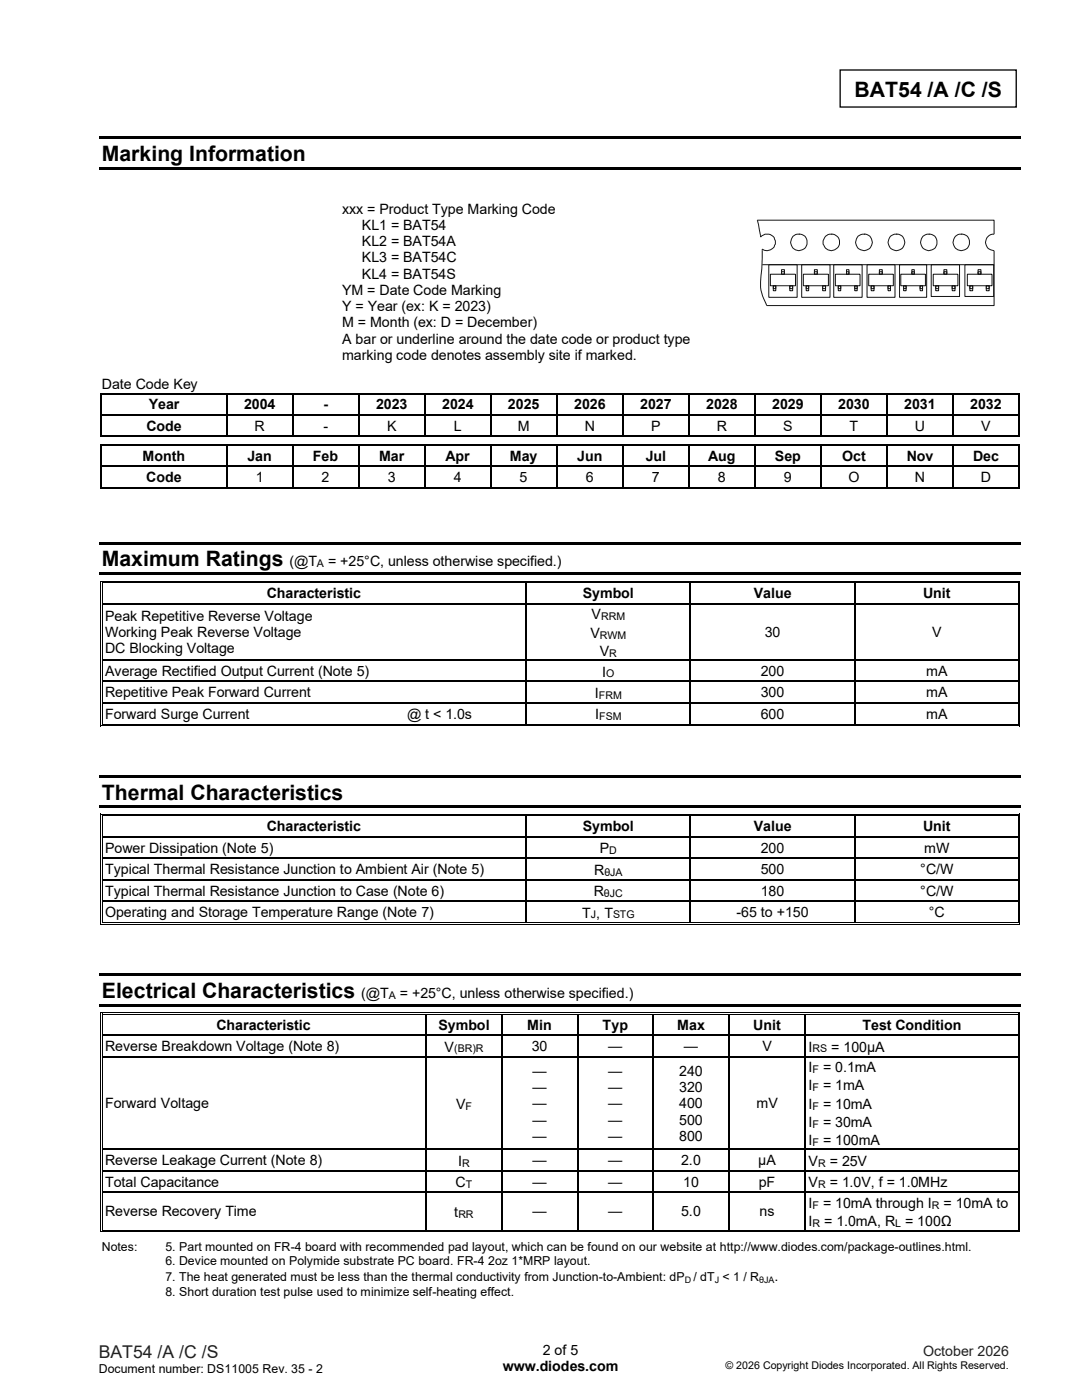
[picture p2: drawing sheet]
<svg xmlns="http://www.w3.org/2000/svg" width="216mm" height="279mm" viewBox="0 0 216 279" stroke-linecap="round" stroke-linejoin="round" font-family="sans-serif">
<defs><g id="words">
<g font-size="4.2">
<text x="170.5" y="19.3">BAT54 /A /C /S</text>
<text x="20.3" y="32.1">Marking Information</text>
<text x="20.3" y="113">Maximum Ratings</text>
<text x="20.3" y="159.6">Thermal Characteristics</text>
<text x="20.3" y="199.1">Electrical Characteristics</text>
</g>
<text font-size="3.5" fill="#231f20" x="19.7" y="271">BAT54 /A /C /S</text>
<g font-size="2.8">
<text x="68.2" y="42.6">xxx = Product Type Marking Code</text>
<text x="72.2" y="45.9">KL1 = BAT54</text>
<text x="72.2" y="49.1">KL2 = BAT54A</text>
<text x="72.2" y="52.4">KL3 = BAT54C</text>
<text x="68.2" y="58.9">YM = Date Code Marking</text>
<text x="72.2" y="55.6">KL4 = BAT54S</text>
<text x="68.2" y="62.1">Y = Year (ex: K = 2023)</text>
<text x="68.2" y="65.3">M = Month (ex: D = December)</text>
<text x="68.2" y="68.6">A bar or underline around the date code or product type</text>
<text x="68.2" y="71.8">marking code denotes assembly site if marked.</text>
<text x="20.3" y="77.6">Date Code Key</text>
<text x="29.7" y="81.7">Year</text>
<text x="48.7" y="81.7">2004</text>
<text x="64.5" y="81.7">-</text>
<text x="75" y="81.7">2023</text>
<text x="88.2" y="81.7">2024</text>
<text x="101.4" y="81.7">2025</text>
<text x="114.6" y="81.7">2026</text>
<text x="127.7" y="81.7">2027</text>
<text x="140.9" y="81.7">2028</text>
<text x="154.1" y="81.7">2029</text>
<text x="167.3" y="81.7">2030</text>
<text x="180.4" y="81.7">2031</text>
<text x="193.6" y="81.7">2032</text>
<text x="29.2" y="86">Code</text>
<text x="50.8" y="86">R</text>
<text x="64.5" y="86">-</text>
<text x="77.2" y="86">K</text>
<text x="90.6" y="86">L</text>
<text x="103.3" y="86">M</text>
<text x="116.7" y="86">N</text>
<text x="129.9" y="86">P</text>
<text x="143" y="86">R</text>
<text x="156.3" y="86">S</text>
<text x="169.5" y="86">T</text>
<text x="182.5" y="86">U</text>
<text x="195.8" y="86">V</text>
<text x="28.5" y="92">Month</text>
<text x="49.4" y="92">Jan</text>
<text x="62.4" y="92">Feb</text>
<text x="75.6" y="92">Mar</text>
<text x="88.9" y="92">Apr</text>
<text x="101.7" y="92">May</text>
<text x="115.2" y="92">Jun</text>
<text x="128.8" y="92">Jul</text>
<text x="141.3" y="92">Aug</text>
<text x="154.6" y="92">Sep</text>
<text x="168.1" y="92">Oct</text>
<text x="180.9" y="92">Nov</text>
<text x="194.2" y="92">Dec</text>
<text x="29.2" y="96.2">Code</text>
<text x="51" y="96.2">1</text>
<text x="64.2" y="96.2">2</text>
<text x="77.4" y="96.2">3</text>
<text x="90.5" y="96.2">4</text>
<text x="103.7" y="96.2">5</text>
<text x="116.9" y="96.2">6</text>
<text x="130.1" y="96.2">7</text>
<text x="143.2" y="96.2">8</text>
<text x="156.4" y="96.2">9</text>
<text x="169.3" y="96.2">O</text>
<text x="182.6" y="96.2">N</text>
<text x="195.7" y="96.2">D</text>
<text x="57.8" y="113">(@T</text>
<text x="65.5" y="113">= +25°C, unless otherwise specified.)</text>
<text x="53.2" y="119.4">Characteristic</text>
<text x="116.3" y="119.4">Symbol</text>
<text x="150.4" y="119.4">Value</text>
<text x="184.2" y="119.4">Unit</text>
<text x="21" y="123.9">Peak Repetitive Reverse Voltage</text>
<text x="118.1" y="123.6">V</text>
<text x="21" y="127.2">Working Peak Reverse Voltage</text>
<text x="21" y="130.4">DC Blocking Voltage</text>
<text x="117.8" y="127.3">V</text>
<text x="119.7" y="130.9">V</text>
<text x="152.6" y="127.2">30</text>
<text x="186" y="127.2">V</text>
<text x="21" y="134.9">Average Rectified Output Current (Note 5)</text>
<text x="120.2" y="135">I</text>
<text x="151.8" y="134.9">200</text>
<text x="184.8" y="134.9">mA</text>
<text x="21" y="139.2">Repetitive Peak Forward Current</text>
<text x="21" y="143.4">Forward Surge Current</text>
<text x="81.2" y="143.4">@ t &lt; 1.0s</text>
<text x="118.7" y="139.3">I</text>
<text x="118.8" y="143.6">I</text>
<text x="151.8" y="139.2">300</text>
<text x="151.8" y="143.4">600</text>
<text x="184.8" y="139.2">mA</text>
<text x="184.8" y="143.4">mA</text>
<text x="53.2" y="165.9">Characteristic</text>
<text x="116.3" y="165.9">Symbol</text>
<text x="150.4" y="165.9">Value</text>
<text x="184.2" y="165.9">Unit</text>
<text x="21" y="170.2">Power Dissipation (Note 5)</text>
<text x="119.7" y="170.3">P</text>
<text x="151.8" y="170.2">200</text>
<text x="184.4" y="170.2">mW</text>
<text x="21" y="174.5">Typical Thermal Resistance Junction to Ambient Air (Note 5)</text>
<text x="21" y="178.8">Typical Thermal Resistance Junction to Case (Note 6)</text>
<text x="118.5" y="178.8">R</text>
<text x="118.6" y="174.6">R</text>
<text x="151.8" y="174.5">500</text>
<text x="151.8" y="178.8">180</text>
<text x="183.6" y="174.5">°C/W</text>
<text x="183.6" y="178.8">°C/W</text>
<text x="21" y="183">Operating and Storage Temperature Range (Note 7)</text>
<text x="116.2" y="183.1">T , T</text>
<text x="147" y="183">-65 to +150</text>
<text x="185.3" y="183">°C</text>
<text x="72.1" y="199.1">(@T</text>
<text x="79.8" y="199.1">= +25°C, unless otherwise specified.)</text>
<text x="21" y="209.8">Reverse Breakdown Voltage (Note 8)</text>
<text x="43.2" y="205.5">Characteristic</text>
<text x="87.5" y="205.5">Symbol</text>
<text x="88.7" y="209.9">V</text>
<text x="105.2" y="205.5">Min</text>
<text x="106.1" y="209.8">30</text>
<text x="120.3" y="205.5">Typ</text>
<text x="121.4" y="209.8">—</text>
<text x="135.2" y="205.5">Max</text>
<text x="136.5" y="209.8">—</text>
<text x="150.3" y="205.5">Unit</text>
<text x="152.1" y="209.8">V</text>
<text x="161.3" y="209.9">I</text>
<text x="165.9" y="209.9">= 100µA</text>
<text x="172.1" y="205.5">Test Condition</text>
<text x="106.2" y="214.7">—</text>
<text x="121.4" y="214.7">—</text>
<text x="135.5" y="214.7">240</text>
<text x="161.3" y="214">I</text>
<text x="164.2" y="214">= 0.1mA</text>
<text x="21" y="221.2">Forward Voltage</text>
<text x="91" y="221.3">V</text>
<text x="106.2" y="217.9">—</text>
<text x="106.2" y="221.2">—</text>
<text x="121.4" y="217.9">—</text>
<text x="121.4" y="221.2">—</text>
<text x="135.5" y="217.9">320</text>
<text x="135.5" y="221.2">400</text>
<text x="150.9" y="221.2">mV</text>
<text x="161.3" y="217.6">I</text>
<text x="161.3" y="221.3">I</text>
<text x="164.2" y="217.6">= 1mA</text>
<text x="164.2" y="221.3">= 10mA</text>
<text x="106.2" y="224.4">—</text>
<text x="106.2" y="227.7">—</text>
<text x="121.4" y="224.4">—</text>
<text x="121.4" y="227.7">—</text>
<text x="135.5" y="224.4">500</text>
<text x="135.5" y="227.7">800</text>
<text x="161.3" y="225">I</text>
<text x="164.2" y="225">= 30mA</text>
<text x="21" y="232.6">Reverse Leakage Current (Note 8)</text>
<text x="91.4" y="232.7">I</text>
<text x="106.2" y="232.6">—</text>
<text x="121.4" y="232.6">—</text>
<text x="135.9" y="232.6">2.0</text>
<text x="151.3" y="232.6">µA</text>
<text x="161.3" y="228.6">I</text>
<text x="161.3" y="232.7">V</text>
<text x="164.2" y="228.6">= 100mA</text>
<text x="165.6" y="232.7">= 25V</text>
<text x="21" y="236.8">Total Capacitance</text>
<text x="90.9" y="236.9">C</text>
<text x="106.2" y="236.8">—</text>
<text x="121.4" y="236.8">—</text>
<text x="136.3" y="236.8">10</text>
<text x="151.4" y="236.8">pF</text>
<text x="161.3" y="236.9">V</text>
<text x="165.6" y="236.9">= 1.0V, f = 1.0MHz</text>
<text x="21" y="242.8">Reverse Recovery Time</text>
<text x="90.7" y="242.9">t</text>
<text x="106.2" y="242.8">—</text>
<text x="121.4" y="242.8">—</text>
<text x="135.9" y="242.8">5.0</text>
<text x="151.6" y="242.8">ns</text>
<text x="161.3" y="241">I</text>
<text x="161.3" y="244.7">I</text>
<text x="164.2" y="241">= 10mA through I</text>
<text x="164.5" y="244.7">= 1.0mA, R = 100Ω</text>
<text x="188.2" y="241">= 10mA to</text>
<text x="154.5" y="255.6">.</text>
<text x="100.3" y="273.5">www.diodes.com</text>
<text x="108.3" y="270.3">2 of 5</text>
</g>
<text font-size="2.8" fill="#231f20" x="184.2" y="270.7">October 2026</text>
<g font-size="2.5">
<text x="20.3" y="249.6">Notes:</text>
<text x="33" y="249.6">5. Part mounted on FR-4 board with recommended pad layout, which can be found on our website at http://www.diodes.com/package-outlines.html.</text>
<text x="33" y="252.5">6. Device mounted on Polymide substrate PC board. FR-4 2oz 1*MRP layout.</text>
<text x="33" y="255.6">7. The heat generated must be less than the thermal conductivity from Junction-to-Ambient: dP</text>
<text x="138.4" y="255.6">/ dT &lt; 1 / R</text>
<text x="33" y="258.6">8. Short duration test pulse used to minimize self-heating effect.</text>
<text x="19.7" y="274.1">Document number: DS11005 Rev. 35 - 2</text>
</g>
<g font-size="2.1">
<text x="63.3" y="113.2">A</text>
<text x="120" y="123.8">RRM</text>
<text x="119.7" y="127.4">RWM</text>
<text x="121.6" y="131.1">R</text>
<text x="121" y="135.2">O</text>
<text x="119.5" y="139.5">FRM</text>
<text x="119.6" y="143.7">FSM</text>
<text x="121.6" y="170.5">D</text>
<text x="120.5" y="179">θJC</text>
<text x="120.6" y="174.8">θJA</text>
<text x="117.9" y="183.3">J</text>
<text x="122.3" y="183.3">STG</text>
<text x="77.6" y="199.3">A</text>
<text x="90.6" y="210">(BR)R</text>
<text x="162.1" y="210">RS</text>
<text x="162.1" y="214.1">F</text>
<text x="92.9" y="221.4">F</text>
<text x="162.1" y="217.8">F</text>
<text x="162.1" y="221.4">F</text>
<text x="162.1" y="225.1">F</text>
<text x="92.2" y="232.9">R</text>
<text x="162.1" y="228.8">F</text>
<text x="163.2" y="232.9">R</text>
<text x="92.9" y="237.1">T</text>
<text x="163.2" y="237.1">R</text>
<text x="91.5" y="243">RR</text>
<text x="162.1" y="241.2">F</text>
<text x="162.1" y="244.8">R</text>
<text x="178.6" y="244.8">L</text>
<text x="186" y="241.2">R</text>
<text x="144.8" y="273.3">© 2026 Copyright Diodes Incorporated. All Rights Reserved.</text>
</g>
<g font-size="1.8">
<text x="136.6" y="256">D</text>
<text x="142.6" y="256">J</text>
<text x="151.5" y="256">θJA</text>
</g>
</g></defs>
<path d="M167.6 14h35.2v7.4h-35.2z" fill="none" stroke="#000" stroke-width=".26"/>
<g fill="#000">
<path d="M19.8 27.2h183.9v.5h-183.9z" fill-rule="evenodd"/>
<path d="M19.8 33.3h183.9v.5h-183.9z" fill-rule="evenodd"/>
<path d="M20.1 78.4h.3v.3h-.3z" fill-rule="evenodd"/>
<path d="M20.1 78.4h.3v.3h-.3z" fill-rule="evenodd"/>
<path d="M45.1 78.4h.2v.3h-.2z" fill-rule="evenodd"/>
<path d="M58.3 78.4h.2v.3h-.2z" fill-rule="evenodd"/>
<path d="M71.4 78.4h.3v.3h-.3z" fill-rule="evenodd"/>
<path d="M84.6 78.4h.3v.3h-.3z" fill-rule="evenodd"/>
<path d="M97.8 78.4h.3v.3h-.3z" fill-rule="evenodd"/>
<path d="M111 78.4h.2v.3h-.2z" fill-rule="evenodd"/>
<path d="M124.1 78.4h.3v.3h-.3z" fill-rule="evenodd"/>
<path d="M137.3 78.4h.3v.3h-.3z" fill-rule="evenodd"/>
<path d="M150.5 78.4h.2v.3h-.2z" fill-rule="evenodd"/>
<path d="M163.7 78.4h.2v.3h-.2z" fill-rule="evenodd"/>
<path d="M176.8 78.4h.3v.3h-.3z" fill-rule="evenodd"/>
<path d="M190 78.4h.2v.3h-.2z" fill-rule="evenodd"/>
<path d="M203.2 78.4h.2v.3h-.2z" fill-rule="evenodd"/>
<path d="M203.2 78.4h.2v.3h-.2z" fill-rule="evenodd"/>
<path d="M20.1 88.7h.2v.2h-.2z" fill-rule="evenodd"/>
<path d="M20.1 88.7h.2v.2h-.2z" fill-rule="evenodd"/>
<path d="M20.1 92.9h.2v.3h-.2z" fill-rule="evenodd"/>
<path d="M20.1 97.2h.2v.3h-.2z" fill-rule="evenodd"/>
<path d="M20.1 97.2h.2v.3h-.2z" fill-rule="evenodd"/>
<path d="M20.1 82.7h.3v.2h-.3z" fill-rule="evenodd"/>
<path d="M20.1 87h.3v.2h-.3z" fill-rule="evenodd"/>
<path d="M20.1 87h.3v.2h-.3z" fill-rule="evenodd"/>
<path d="M45.1 82.7h.2v.2h-.2z" fill-rule="evenodd"/>
<path d="M45.1 87h.2v.2h-.2z" fill-rule="evenodd"/>
<path d="M45.1 88.7h.2v.2h-.2z" fill-rule="evenodd"/>
<path d="M45.1 92.9h.2v.3h-.2z" fill-rule="evenodd"/>
<path d="M45.1 97.2h.2v.3h-.2z" fill-rule="evenodd"/>
<path d="M58.3 82.7h.2v.2h-.2z" fill-rule="evenodd"/>
<path d="M58.3 87h.2v.2h-.2z" fill-rule="evenodd"/>
<path d="M58.3 88.7h.2v.2h-.2z" fill-rule="evenodd"/>
<path d="M58.3 92.9h.2v.3h-.2z" fill-rule="evenodd"/>
<path d="M58.3 97.2h.2v.3h-.2z" fill-rule="evenodd"/>
<path d="M71.4 82.7h.3v.2h-.3z" fill-rule="evenodd"/>
<path d="M71.4 87h.3v.2h-.3z" fill-rule="evenodd"/>
<path d="M71.4 88.7h.3v.2h-.3z" fill-rule="evenodd"/>
<path d="M71.4 92.9h.3v.3h-.3z" fill-rule="evenodd"/>
<path d="M71.4 97.2h.3v.3h-.3z" fill-rule="evenodd"/>
<path d="M84.6 88.7h.3v.2h-.3z" fill-rule="evenodd"/>
<path d="M84.6 92.9h.3v.3h-.3z" fill-rule="evenodd"/>
<path d="M84.6 97.2h.3v.3h-.3z" fill-rule="evenodd"/>
<path d="M84.6 82.7h.3v.2h-.3z" fill-rule="evenodd"/>
<path d="M84.6 87h.3v.2h-.3z" fill-rule="evenodd"/>
<path d="M97.8 88.7h.2v.2h-.2z" fill-rule="evenodd"/>
<path d="M97.8 92.9h.2v.3h-.2z" fill-rule="evenodd"/>
<path d="M97.8 97.2h.2v.3h-.2z" fill-rule="evenodd"/>
<path d="M97.8 82.7h.3v.2h-.3z" fill-rule="evenodd"/>
<path d="M97.8 87h.3v.2h-.3z" fill-rule="evenodd"/>
<path d="M111 82.7h.2v.2h-.2z" fill-rule="evenodd"/>
<path d="M111 87h.2v.2h-.2z" fill-rule="evenodd"/>
<path d="M111 88.7h.2v.2h-.2z" fill-rule="evenodd"/>
<path d="M111 92.9h.2v.3h-.2z" fill-rule="evenodd"/>
<path d="M111 97.2h.2v.3h-.2z" fill-rule="evenodd"/>
<path d="M124.1 82.7h.3v.2h-.3z" fill-rule="evenodd"/>
<path d="M124.1 87h.3v.2h-.3z" fill-rule="evenodd"/>
<path d="M124.1 88.7h.3v.2h-.3z" fill-rule="evenodd"/>
<path d="M124.1 92.9h.3v.3h-.3z" fill-rule="evenodd"/>
<path d="M124.1 97.2h.3v.3h-.3z" fill-rule="evenodd"/>
<path d="M137.3 82.7h.3v.2h-.3z" fill-rule="evenodd"/>
<path d="M137.3 87h.3v.2h-.3z" fill-rule="evenodd"/>
<path d="M137.3 88.7h.3v.2h-.3z" fill-rule="evenodd"/>
<path d="M137.3 92.9h.3v.3h-.3z" fill-rule="evenodd"/>
<path d="M137.3 97.2h.3v.3h-.3z" fill-rule="evenodd"/>
<path d="M150.5 82.7h.2v.2h-.2z" fill-rule="evenodd"/>
<path d="M150.5 87h.2v.2h-.2z" fill-rule="evenodd"/>
<path d="M150.5 88.7h.2v.2h-.2z" fill-rule="evenodd"/>
<path d="M150.5 92.9h.2v.3h-.2z" fill-rule="evenodd"/>
<path d="M150.5 97.2h.2v.3h-.2z" fill-rule="evenodd"/>
<path d="M163.7 82.7h.2v.2h-.2z" fill-rule="evenodd"/>
<path d="M163.7 87h.2v.2h-.2z" fill-rule="evenodd"/>
<path d="M163.7 88.7h.2v.2h-.2z" fill-rule="evenodd"/>
<path d="M163.7 92.9h.2v.3h-.2z" fill-rule="evenodd"/>
<path d="M163.7 97.2h.2v.3h-.2z" fill-rule="evenodd"/>
<path d="M176.8 82.7h.3v.2h-.3z" fill-rule="evenodd"/>
<path d="M176.8 87h.3v.2h-.3z" fill-rule="evenodd"/>
<path d="M176.9 88.7h.2v.2h-.2z" fill-rule="evenodd"/>
<path d="M176.9 92.9h.2v.3h-.2z" fill-rule="evenodd"/>
<path d="M176.9 97.2h.2v.3h-.2z" fill-rule="evenodd"/>
<path d="M190 82.7h.2v.2h-.2z" fill-rule="evenodd"/>
<path d="M190 87h.2v.2h-.2z" fill-rule="evenodd"/>
<path d="M190 88.7h.3v.2h-.3z" fill-rule="evenodd"/>
<path d="M190 92.9h.3v.3h-.3z" fill-rule="evenodd"/>
<path d="M190 97.2h.3v.3h-.3z" fill-rule="evenodd"/>
<path d="M203.2 82.7h.2v.2h-.2z" fill-rule="evenodd"/>
<path d="M203.2 87h.2v.2h-.2z" fill-rule="evenodd"/>
<path d="M203.2 87h.2v.2h-.2z" fill-rule="evenodd"/>
<path d="M203.2 88.7h.2v.2h-.2z" fill-rule="evenodd"/>
<path d="M203.2 88.7h.2v.2h-.2z" fill-rule="evenodd"/>
<path d="M203.2 92.9h.2v.3h-.2z" fill-rule="evenodd"/>
<path d="M203.2 97.2h.2v.3h-.2z" fill-rule="evenodd"/>
<path d="M203.2 97.2h.2v.3h-.2z" fill-rule="evenodd"/>
<path d="M19.8 108.2h183.9v.5h-183.9z" fill-rule="evenodd"/>
<path d="M19.8 114.3h183.9v.5h-183.9z" fill-rule="evenodd"/>
<path d="M20 115.9h.2v.5h-.2z" fill-rule="evenodd"/>
<path d="M20 115.9h.5v.2h-.5z" fill-rule="evenodd"/>
<path d="M20.3 116.2h.2v.2h-.2z" fill-rule="evenodd"/>
<path d="M20.3 116.2h.2v.2h-.2z" fill-rule="evenodd"/>
<path d="M104.9 116.4h.2z" fill-rule="evenodd"/>
<path d="M104.9 115.9h.5v.2h-.5z" fill-rule="evenodd"/>
<path d="M104.9 116.2h.5v.2h-.5z" fill-rule="evenodd"/>
<path d="M137.7 116.4h.2z" fill-rule="evenodd"/>
<path d="M137.7 115.9h.5v.2h-.5z" fill-rule="evenodd"/>
<path d="M137.7 116.2h.5v.2h-.5z" fill-rule="evenodd"/>
<path d="M170.4 116.4h.3z" fill-rule="evenodd"/>
<path d="M170.4 115.9h.5v.2h-.5z" fill-rule="evenodd"/>
<path d="M170.4 116.2h.5v.2h-.5z" fill-rule="evenodd"/>
<path d="M203.1 115.9h.5v.2h-.5z" fill-rule="evenodd"/>
<path d="M203.1 116.2h.1v.2h-.1z" fill-rule="evenodd"/>
<path d="M203.1 116.2h.1v.2h-.1z" fill-rule="evenodd"/>
<path d="M203.4 115.9h.2v.5h-.2z" fill-rule="evenodd"/>
<path d="M20 120.4h.2v.3h-.2z" fill-rule="evenodd"/>
<path d="M20 131.6h.2v.3h-.2z" fill-rule="evenodd"/>
<path d="M20 135.9h.2v.2h-.2z" fill-rule="evenodd"/>
<path d="M20.3 120.4h.2v.3h-.2z" fill-rule="evenodd"/>
<path d="M20.3 131.6h.2v.3h-.2z" fill-rule="evenodd"/>
<path d="M20.3 135.9h.2v.2h-.2z" fill-rule="evenodd"/>
<path d="M104.9 120.4h.2v.3h-.2z" fill-rule="evenodd"/>
<path d="M104.9 131.6h.2v.3h-.2z" fill-rule="evenodd"/>
<path d="M104.9 135.9h.2v.2h-.2z" fill-rule="evenodd"/>
<path d="M137.7 120.4h.2v.3h-.2z" fill-rule="evenodd"/>
<path d="M137.7 131.6h.2v.3h-.2z" fill-rule="evenodd"/>
<path d="M137.7 135.9h.2v.2h-.2z" fill-rule="evenodd"/>
<path d="M170.4 120.4h.3v.3h-.3z" fill-rule="evenodd"/>
<path d="M170.4 131.6h.3v.3h-.3z" fill-rule="evenodd"/>
<path d="M170.4 135.9h.3v.2h-.3z" fill-rule="evenodd"/>
<path d="M203.1 120.4h.1v.3h-.1z" fill-rule="evenodd"/>
<path d="M203.1 131.6h.1v.3h-.1z" fill-rule="evenodd"/>
<path d="M203.1 135.9h.1v.2h-.1z" fill-rule="evenodd"/>
<path d="M203.4 120.4h.2v.3h-.2z" fill-rule="evenodd"/>
<path d="M203.4 131.6h.2v.3h-.2z" fill-rule="evenodd"/>
<path d="M203.4 135.9h.2v.2h-.2z" fill-rule="evenodd"/>
<path d="M19.8 154.7h183.9v.6h-183.9z" fill-rule="evenodd"/>
<path d="M20 140.1h.2v.3h-.2z" fill-rule="evenodd"/>
<path d="M20 144.5h.2v.5h-.2z" fill-rule="evenodd"/>
<path d="M20 144.8h.5v.2h-.5z" fill-rule="evenodd"/>
<path d="M20.3 140.1h.2v.3h-.2z" fill-rule="evenodd"/>
<path d="M20.3 144.5h.2v.1h-.2z" fill-rule="evenodd"/>
<path d="M20.3 144.5h.2v.1h-.2z" fill-rule="evenodd"/>
<path d="M104.9 140.1h.2v.3h-.2z" fill-rule="evenodd"/>
<path d="M104.9 144.5h.5v.1h-.5z" fill-rule="evenodd"/>
<path d="M104.9 144.8h.5v.2h-.5z" fill-rule="evenodd"/>
<path d="M137.7 140.1h.2v.3h-.2z" fill-rule="evenodd"/>
<path d="M137.7 144.5h.5v.1h-.5z" fill-rule="evenodd"/>
<path d="M137.7 144.8h.5v.2h-.5z" fill-rule="evenodd"/>
<path d="M170.4 140.1h.3v.3h-.3z" fill-rule="evenodd"/>
<path d="M170.4 144.5h.5v.1h-.5z" fill-rule="evenodd"/>
<path d="M170.4 144.8h.5v.2h-.5z" fill-rule="evenodd"/>
<path d="M203.1 140.1h.1v.3h-.1z" fill-rule="evenodd"/>
<path d="M203.1 144.8h.5v.2h-.5z" fill-rule="evenodd"/>
<path d="M203.1 144.5h.1v.1h-.1z" fill-rule="evenodd"/>
<path d="M203.1 144.5h.1v.1h-.1z" fill-rule="evenodd"/>
<path d="M203.4 140.1h.2v.3h-.2z" fill-rule="evenodd"/>
<path d="M203.4 144.5h.2v.5h-.2z" fill-rule="evenodd"/>
<path d="M19.8 160.8h183.9v.5h-183.9z" fill-rule="evenodd"/>
<path d="M20 162.4h.2v.5h-.2z" fill-rule="evenodd"/>
<path d="M20 162.4h.5v.1h-.5z" fill-rule="evenodd"/>
<path d="M20 166.9h.2v.3h-.2z" fill-rule="evenodd"/>
<path d="M20 171.2h.2v.2h-.2z" fill-rule="evenodd"/>
<path d="M20 175.5h.2v.2h-.2z" fill-rule="evenodd"/>
<path d="M20 179.7h.2v.3h-.2z" fill-rule="evenodd"/>
<path d="M20.3 162.7h.2v.2h-.2z" fill-rule="evenodd"/>
<path d="M20.3 162.7h.2v.2h-.2z" fill-rule="evenodd"/>
<path d="M20.3 166.9h.2v.3h-.2z" fill-rule="evenodd"/>
<path d="M20.3 171.2h.2v.2h-.2z" fill-rule="evenodd"/>
<path d="M20.3 175.5h.2v.2h-.2z" fill-rule="evenodd"/>
<path d="M20.3 179.7h.2v.3h-.2z" fill-rule="evenodd"/>
<path d="M104.9 162.9h.2z" fill-rule="evenodd"/>
<path d="M104.9 162.4h.5v.1h-.5z" fill-rule="evenodd"/>
<path d="M104.9 162.7h.5v.2h-.5z" fill-rule="evenodd"/>
<path d="M104.9 166.9h.2v.3h-.2z" fill-rule="evenodd"/>
<path d="M104.9 171.2h.2v.2h-.2z" fill-rule="evenodd"/>
<path d="M104.9 175.5h.2v.2h-.2z" fill-rule="evenodd"/>
<path d="M104.9 179.7h.2v.3h-.2z" fill-rule="evenodd"/>
<path d="M137.7 162.9h.2z" fill-rule="evenodd"/>
<path d="M137.7 162.4h.5v.1h-.5z" fill-rule="evenodd"/>
<path d="M137.7 162.7h.5v.2h-.5z" fill-rule="evenodd"/>
<path d="M137.7 166.9h.2v.3h-.2z" fill-rule="evenodd"/>
<path d="M137.7 171.2h.2v.2h-.2z" fill-rule="evenodd"/>
<path d="M137.7 175.5h.2v.2h-.2z" fill-rule="evenodd"/>
<path d="M137.7 179.7h.2v.3h-.2z" fill-rule="evenodd"/>
<path d="M170.4 162.9h.3z" fill-rule="evenodd"/>
<path d="M170.4 162.4h.5v.1h-.5z" fill-rule="evenodd"/>
<path d="M170.4 162.7h.5v.2h-.5z" fill-rule="evenodd"/>
<path d="M170.4 166.9h.3v.3h-.3z" fill-rule="evenodd"/>
<path d="M170.4 171.2h.3v.2h-.3z" fill-rule="evenodd"/>
<path d="M170.4 175.5h.3v.2h-.3z" fill-rule="evenodd"/>
<path d="M170.4 179.7h.3v.3h-.3z" fill-rule="evenodd"/>
<path d="M203.1 162.4h.5v.1h-.5z" fill-rule="evenodd"/>
<path d="M203.1 162.7h.1v.2h-.1z" fill-rule="evenodd"/>
<path d="M203.1 162.7h.1v.2h-.1z" fill-rule="evenodd"/>
<path d="M203.1 166.9h.1v.3h-.1z" fill-rule="evenodd"/>
<path d="M203.1 171.2h.1v.2h-.1z" fill-rule="evenodd"/>
<path d="M203.1 175.5h.1v.2h-.1z" fill-rule="evenodd"/>
<path d="M203.1 179.7h.1v.3h-.1z" fill-rule="evenodd"/>
<path d="M203.4 162.4h.2v.5h-.2z" fill-rule="evenodd"/>
<path d="M203.4 166.9h.2v.3h-.2z" fill-rule="evenodd"/>
<path d="M203.4 171.2h.2v.2h-.2z" fill-rule="evenodd"/>
<path d="M203.4 175.5h.2v.2h-.2z" fill-rule="evenodd"/>
<path d="M203.4 179.7h.2v.3h-.2z" fill-rule="evenodd"/>
<path d="M19.8 194.3h183.9v.5h-183.9z" fill-rule="evenodd"/>
<path d="M20 184h.2v.5h-.2z" fill-rule="evenodd"/>
<path d="M20 184.3h.5v.2h-.5z" fill-rule="evenodd"/>
<path d="M20.3 184h.2v.2h-.2z" fill-rule="evenodd"/>
<path d="M20.3 184h.2v.2h-.2z" fill-rule="evenodd"/>
<path d="M104.9 184h.5v.2h-.5z" fill-rule="evenodd"/>
<path d="M104.9 184.3h.5v.2h-.5z" fill-rule="evenodd"/>
<path d="M137.7 184h.5v.2h-.5z" fill-rule="evenodd"/>
<path d="M137.7 184.3h.5v.2h-.5z" fill-rule="evenodd"/>
<path d="M170.4 184h.5v.2h-.5z" fill-rule="evenodd"/>
<path d="M170.4 184.3h.5v.2h-.5z" fill-rule="evenodd"/>
<path d="M203.1 184.3h.5v.2h-.5z" fill-rule="evenodd"/>
<path d="M203.1 184h.1v.2h-.1z" fill-rule="evenodd"/>
<path d="M203.1 184h.1v.2h-.1z" fill-rule="evenodd"/>
<path d="M203.4 184h.2v.5h-.2z" fill-rule="evenodd"/>
<path d="M19.8 200.3h183.9v.6h-183.9z" fill-rule="evenodd"/>
<path d="M20 202h.2v.5h-.2z" fill-rule="evenodd"/>
<path d="M20 202h.5v.1h-.5z" fill-rule="evenodd"/>
<path d="M20 206.5h.2v.2h-.2z" fill-rule="evenodd"/>
<path d="M20 210.8h.2v.2h-.2z" fill-rule="evenodd"/>
<path d="M20.3 202.3h.2v.2h-.2z" fill-rule="evenodd"/>
<path d="M20.3 202.3h.2v.2h-.2z" fill-rule="evenodd"/>
<path d="M20.3 206.5h.2v.2h-.2z" fill-rule="evenodd"/>
<path d="M20.3 210.8h.2v.2h-.2z" fill-rule="evenodd"/>
<path d="M84.9 202.5h.2z" fill-rule="evenodd"/>
<path d="M84.9 202h.5v.1h-.5z" fill-rule="evenodd"/>
<path d="M84.9 202.3h.5v.2h-.5z" fill-rule="evenodd"/>
<path d="M84.9 206.5h.2v.2h-.2z" fill-rule="evenodd"/>
<path d="M84.9 210.8h.2v.2h-.2z" fill-rule="evenodd"/>
<path d="M100 202.5h.3z" fill-rule="evenodd"/>
<path d="M100 202h.5v.1h-.5z" fill-rule="evenodd"/>
<path d="M100 202.3h.5v.2h-.5z" fill-rule="evenodd"/>
<path d="M100 206.5h.3v.2h-.3z" fill-rule="evenodd"/>
<path d="M100 210.8h.3v.2h-.3z" fill-rule="evenodd"/>
<path d="M115.1 202.5h.3z" fill-rule="evenodd"/>
<path d="M115.1 202h.5v.1h-.5z" fill-rule="evenodd"/>
<path d="M115.1 202.3h.5v.2h-.5z" fill-rule="evenodd"/>
<path d="M115.1 206.5h.3v.2h-.3z" fill-rule="evenodd"/>
<path d="M115.1 210.8h.3v.2h-.3z" fill-rule="evenodd"/>
<path d="M130.2 202.5h.3z" fill-rule="evenodd"/>
<path d="M130.2 202h.6v.1h-.6z" fill-rule="evenodd"/>
<path d="M130.2 202.3h.6v.2h-.6z" fill-rule="evenodd"/>
<path d="M130.2 206.5h.3v.2h-.3z" fill-rule="evenodd"/>
<path d="M130.2 210.8h.3v.2h-.3z" fill-rule="evenodd"/>
<path d="M145.4 202.5h.2z" fill-rule="evenodd"/>
<path d="M145.4 202h.5v.1h-.5z" fill-rule="evenodd"/>
<path d="M145.4 202.3h.5v.2h-.5z" fill-rule="evenodd"/>
<path d="M145.4 206.5h.2v.2h-.2z" fill-rule="evenodd"/>
<path d="M145.4 210.8h.2v.2h-.2z" fill-rule="evenodd"/>
<path d="M160.5 202.5h.2z" fill-rule="evenodd"/>
<path d="M160.5 202h.5v.1h-.5z" fill-rule="evenodd"/>
<path d="M160.5 202.3h.5v.2h-.5z" fill-rule="evenodd"/>
<path d="M160.5 206.5h.2v.2h-.2z" fill-rule="evenodd"/>
<path d="M160.5 210.8h.2v.2h-.2z" fill-rule="evenodd"/>
<path d="M203.1 202h.5v.1h-.5z" fill-rule="evenodd"/>
<path d="M203.1 202.3h.1v.2h-.1z" fill-rule="evenodd"/>
<path d="M203.1 202.3h.1v.2h-.1z" fill-rule="evenodd"/>
<path d="M203.1 206.5h.1v.2h-.1z" fill-rule="evenodd"/>
<path d="M203.1 210.8h.1v.2h-.1z" fill-rule="evenodd"/>
<path d="M203.4 202h.2v.5h-.2z" fill-rule="evenodd"/>
<path d="M203.4 206.5h.2v.2h-.2z" fill-rule="evenodd"/>
<path d="M203.4 210.8h.2v.2h-.2z" fill-rule="evenodd"/>
<path d="M20 229.3h.2v.2h-.2z" fill-rule="evenodd"/>
<path d="M20 233.5h.2v.3h-.2z" fill-rule="evenodd"/>
<path d="M20 237.8h.2v.3h-.2z" fill-rule="evenodd"/>
<path d="M20.3 229.3h.2v.2h-.2z" fill-rule="evenodd"/>
<path d="M20.3 233.5h.2v.3h-.2z" fill-rule="evenodd"/>
<path d="M20.3 237.8h.2v.3h-.2z" fill-rule="evenodd"/>
<path d="M84.9 229.3h.2v.2h-.2z" fill-rule="evenodd"/>
<path d="M84.9 233.5h.2v.3h-.2z" fill-rule="evenodd"/>
<path d="M84.9 237.8h.2v.3h-.2z" fill-rule="evenodd"/>
<path d="M100 229.3h.3v.2h-.3z" fill-rule="evenodd"/>
<path d="M100 233.5h.3v.3h-.3z" fill-rule="evenodd"/>
<path d="M100 237.8h.3v.3h-.3z" fill-rule="evenodd"/>
<path d="M115.1 229.3h.3v.2h-.3z" fill-rule="evenodd"/>
<path d="M115.1 233.5h.3v.3h-.3z" fill-rule="evenodd"/>
<path d="M115.1 237.8h.3v.3h-.3z" fill-rule="evenodd"/>
<path d="M130.2 229.3h.3v.2h-.3z" fill-rule="evenodd"/>
<path d="M130.2 233.5h.3v.3h-.3z" fill-rule="evenodd"/>
<path d="M130.2 237.8h.3v.3h-.3z" fill-rule="evenodd"/>
<path d="M145.4 229.3h.2v.2h-.2z" fill-rule="evenodd"/>
<path d="M145.4 233.5h.2v.3h-.2z" fill-rule="evenodd"/>
<path d="M145.4 237.8h.2v.3h-.2z" fill-rule="evenodd"/>
<path d="M160.5 229.3h.2v.2h-.2z" fill-rule="evenodd"/>
<path d="M160.5 233.5h.2v.3h-.2z" fill-rule="evenodd"/>
<path d="M160.5 237.8h.2v.3h-.2z" fill-rule="evenodd"/>
<path d="M203.1 229.3h.1v.2h-.1z" fill-rule="evenodd"/>
<path d="M203.1 233.5h.1v.3h-.1z" fill-rule="evenodd"/>
<path d="M203.1 237.8h.1v.3h-.1z" fill-rule="evenodd"/>
<path d="M203.4 229.3h.2v.2h-.2z" fill-rule="evenodd"/>
<path d="M203.4 233.5h.2v.3h-.2z" fill-rule="evenodd"/>
<path d="M203.4 237.8h.2v.3h-.2z" fill-rule="evenodd"/>
<path d="M20 245.4h.2v.5h-.2z" fill-rule="evenodd"/>
<path d="M20 245.7h.5v.2h-.5z" fill-rule="evenodd"/>
<path d="M20.3 245.4h.2v.2h-.2z" fill-rule="evenodd"/>
<path d="M20.3 245.4h.2v.2h-.2z" fill-rule="evenodd"/>
<path d="M84.9 245.4h.5v.2h-.5z" fill-rule="evenodd"/>
<path d="M84.9 245.7h.5v.2h-.5z" fill-rule="evenodd"/>
<path d="M100 245.4h.5v.2h-.5z" fill-rule="evenodd"/>
<path d="M100 245.7h.5v.2h-.5z" fill-rule="evenodd"/>
<path d="M115.1 245.4h.5v.2h-.5z" fill-rule="evenodd"/>
<path d="M115.1 245.7h.5v.2h-.5z" fill-rule="evenodd"/>
<path d="M130.2 245.4h.6v.2h-.6z" fill-rule="evenodd"/>
<path d="M130.2 245.7h.6v.2h-.6z" fill-rule="evenodd"/>
<path d="M145.4 245.4h.5v.2h-.5z" fill-rule="evenodd"/>
<path d="M145.4 245.7h.5v.2h-.5z" fill-rule="evenodd"/>
<path d="M160.5 245.4h.5v.2h-.5z" fill-rule="evenodd"/>
<path d="M160.5 245.7h.5v.2h-.5z" fill-rule="evenodd"/>
<path d="M203.1 245.7h.5v.2h-.5z" fill-rule="evenodd"/>
<path d="M203.1 245.4h.1v.2h-.1z" fill-rule="evenodd"/>
<path d="M203.1 245.4h.1v.2h-.1z" fill-rule="evenodd"/>
<path d="M203.4 245.4h.2v.5h-.2z" fill-rule="evenodd"/>
</g>
<g fill="none" stroke="#000" stroke-width=".25">
<path d="M20.2 78.7v4M20.4 78.5h24.7M45.2 78.7v4M45.3 78.5h13M58.4 78.7v4M58.5 78.5h12.9M71.6 78.7v4M71.7 78.5h12.9M84.8 78.7v4M84.9 78.5h12.9M97.9 78.7v4M98.1 78.5h12.9"/>
<path d="M111.1 78.7v4M111.2 78.5h12.9M124.3 78.7v4M124.4 78.5h12.9M137.4 78.7v4M137.6 78.5h12.9M150.6 78.7v4M150.7 78.5h13M163.8 78.7v4M163.9 78.5h12.9M176.9 78.7v4M177.1 78.5h12.9"/>
<path d="M190.1 78.7v4M190.2 78.5h13M203.3 78.7v4M20.2 88.9v4M20.2 93.2v4M20.2 82.9v4.1M20.3 88.8h24.8M20.3 93h24.8M20.3 97.3h24.8M20.4 82.8h24.7M20.4 87.1h24.7M45.2 82.9v4.1"/>
<path d="M45.2 88.9v4M45.2 93.2v4M45.3 82.8h13M45.3 87.1h13M45.3 88.8h13M45.3 93h13M45.3 97.3h13M58.4 82.9v4.1M58.4 88.9v4M58.4 93.2v4M58.5 82.8h12.9M58.5 87.1h12.9"/>
<path d="M58.5 88.8h12.9M58.5 93h12.9M58.5 97.3h12.9M71.6 82.9v4.1M71.6 88.9v4M71.6 93.2v4M71.7 82.8h12.9M71.7 87.1h12.9M71.7 88.8h12.9M71.7 93h12.9M71.7 97.3h12.9M84.7 88.9v4"/>
<path d="M84.7 93.2v4M84.8 82.9v4.1M84.9 88.8h12.9M84.9 93h12.9M84.9 97.3h12.9M84.9 82.8h12.9M84.9 87.1h12.9M97.9 88.9v4M97.9 93.2v4M97.9 82.9v4.1M98 88.8h13M98 93h13"/>
<path d="M98 97.3h13M98.1 82.8h12.9M98.1 87.1h12.9M111.1 82.9v4.1M111.1 88.9v4M111.1 93.2v4M111.2 82.8h12.9M111.2 87.1h12.9M111.2 88.8h12.9M111.2 93h12.9M111.2 97.3h12.9M124.3 82.9v4.1"/>
<path d="M124.3 88.9v4M124.3 93.2v4M124.4 82.8h12.9M124.4 87.1h12.9M124.4 88.8h12.9M124.4 93h12.9M124.4 97.3h12.9M137.4 82.9v4.1M137.4 88.9v4M137.4 93.2v4M137.6 82.8h12.9M137.6 87.1h12.9"/>
<path d="M137.6 88.8h12.9M137.6 93h12.9M137.6 97.3h12.9M150.6 82.9v4.1M150.6 88.9v4M150.6 93.2v4M150.7 82.8h13M150.7 87.1h13M150.7 88.8h13M150.7 93h13M150.7 97.3h13M163.8 82.9v4.1"/>
<path d="M163.8 88.9v4M163.8 93.2v4M163.9 82.8h12.9M163.9 87.1h12.9M163.9 88.8h13M163.9 93h13M163.9 97.3h13M176.9 82.9v4.1M177 88.9v4M177 93.2v4M177.1 82.8h12.9M177.1 87.1h12.9"/>
<path d="M177.1 88.8h12.9M177.1 93h12.9M177.1 97.3h12.9M190.1 82.9v4.1M190.2 88.9v4M190.2 93.2v4M190.2 82.8h13M190.2 87.1h13M190.3 88.8h12.9M190.3 93h12.9M190.3 97.3h12.9M203.3 82.9v4.1"/>
<path d="M203.3 88.9v4M203.3 93.2v4M105 116.4v4M137.8 116.4v4M170.6 116.4v4M20.5 120.5h84.4M20.5 131.8h84.4M20.5 136h84.4M105 120.7v10.9M105 131.9v4M105 136.1v4M105.1 120.5h32.6"/>
<path d="M105.1 131.8h32.6M105.1 136h32.6M137.8 120.7v10.9M137.8 131.9v4M137.8 136.1v4M137.9 120.5h32.5M137.9 131.8h32.5M137.9 136h32.5M170.6 120.7v10.9M170.6 131.9v4M170.6 136.1v4M170.7 120.5h32.4"/>
<path d="M170.7 131.8h32.4M170.7 136h32.4M20.5 140.3h84.4M105 140.4v4.1M105.1 140.3h32.6M137.8 140.4v4.1M137.9 140.3h32.5M170.6 140.4v4.1M170.7 140.3h32.4M20.5 167h84.4M20.5 171.3h84.4M20.5 175.6h84.4"/>
<path d="M20.5 179.9h84.4M105 162.9v4M105 167.2v4M105 171.4v4.1M105 175.7v4M105 180v4M105.1 167h32.6M105.1 171.3h32.6M105.1 175.6h32.6M105.1 179.9h32.6M137.8 162.9v4M137.8 167.2v4"/>
<path d="M137.8 171.4v4.1M137.8 175.7v4M137.8 180v4M137.9 167h32.5M137.9 171.3h32.5M137.9 175.6h32.5M137.9 179.9h32.5M170.6 162.9v4M170.6 167.2v4M170.6 171.4v4.1M170.6 175.7v4M170.6 180v4"/>
<path d="M170.7 167h32.4M170.7 171.3h32.4M170.7 175.6h32.4M170.7 179.9h32.4M20.5 206.6h64.4M20.5 210.9h64.4M85 202.5v4M85 206.7v4.1M85 211v18.3M85.1 206.6h14.9M85.1 210.9h14.9M100.1 202.5v4"/>
<path d="M100.1 206.7v4.1M100.1 211v18.3M100.3 206.6h14.8M100.3 210.9h14.8M115.2 202.5v4M115.2 206.7v4.1M115.2 211v18.3M115.4 206.6h14.8M115.4 210.9h14.8M130.4 202.5v4M130.4 206.7v4.1M130.4 211v18.3"/>
<path d="M130.5 206.6h14.9M130.5 210.9h14.9M145.5 202.5v4M145.5 206.7v4.1M145.5 211v18.3M145.6 206.6h14.9M145.6 210.9h14.9M160.6 202.5v4M160.6 206.7v4.1M160.6 211v18.3M160.7 206.6h42.4M160.7 210.9h42.4"/>
<path d="M20.5 229.4h64.4M20.5 233.7h64.4M20.5 237.9h64.4M85 229.5v4M85 233.8v4M85 238.1v7.3M85.1 229.4h14.9M85.1 233.7h14.9M85.1 237.9h14.9M100.1 229.5v4M100.1 233.8v4M100.1 238.1v7.3"/>
<path d="M100.3 229.4h14.8M100.3 233.7h14.8M100.3 237.9h14.8M115.2 229.5v4M115.2 233.8v4M115.2 238.1v7.3M115.4 229.4h14.8M115.4 233.7h14.8M115.4 237.9h14.8M130.4 229.5v4M130.4 233.8v4M130.4 238.1v7.3"/>
<path d="M130.5 229.4h14.9M130.5 233.7h14.9M130.5 237.9h14.9M145.5 229.5v4M145.5 233.8v4M145.5 238.1v7.3M145.6 229.4h14.9M145.6 233.7h14.9M145.6 237.9h14.9M160.6 229.5v4M160.6 233.8v4M160.6 238.1v7.3"/>
<path d="M160.7 229.4h42.4M160.7 233.7h42.4M160.7 237.9h42.4"/>
</g>
<g fill="none" stroke="#000" stroke-width=".2">
<path d="M20.1 116.4v4M20.4 116.4v4M20.5 116h84.4M20.5 116.3h84.4M105.4 116h32.3M105.4 116.3h32.3M138.2 116h32.2M138.2 116.3h32.2M170.9 116h32.2M170.9 116.3h32.2M203.2 116.4v4M203.5 116.4v4"/>
<path d="M20.1 120.7v10.9M20.1 131.9v4M20.1 136.1v4M20.4 120.7v10.9M20.4 131.9v4M20.4 136.1v4M203.2 120.7v10.9M203.2 131.9v4M203.2 136.1v4M203.5 120.7v10.9M203.5 131.9v4M203.5 136.1v4"/>
<path d="M20.1 140.4v4.1M20.4 140.4v4.1M20.5 144.9h84.4M20.5 144.5h84.4M105.4 144.9h32.3M105.4 144.5h32.3M138.2 144.9h32.2M138.2 144.5h32.2M170.9 144.9h32.2M170.9 144.5h32.2M203.2 140.4v4.1M203.5 140.4v4.1"/>
<path d="M20.1 162.9v4M20.1 167.2v4M20.1 171.4v4.1M20.1 175.7v4M20.1 180v4M20.4 162.9v4M20.4 167.2v4M20.4 171.4v4.1M20.4 175.7v4M20.4 180v4M20.5 162.5h84.4M20.5 162.8h84.4"/>
<path d="M105.4 162.5h32.3M105.4 162.8h32.3M138.2 162.5h32.2M138.2 162.8h32.2M170.9 162.5h32.2M170.9 162.8h32.2M203.2 162.9v4M203.2 167.2v4M203.2 171.4v4.1M203.2 175.7v4M203.2 180v4M203.5 162.9v4"/>
<path d="M203.5 167.2v4M203.5 171.4v4.1M203.5 175.7v4M203.5 180v4M20.5 184.4h84.4M20.5 184.1h84.4M105.4 184.4h32.3M105.4 184.1h32.3M138.2 184.4h32.2M138.2 184.1h32.2M170.9 184.4h32.2M170.9 184.1h32.2"/>
<path d="M20.1 202.5v4M20.1 206.7v4.1M20.1 211v18.3M20.4 202.5v4M20.4 206.7v4.1M20.4 211v18.3M20.5 202h64.4M20.5 202.4h64.4M85.4 202h14.6M85.4 202.4h14.6M100.5 202h14.6M100.5 202.4h14.6"/>
<path d="M115.6 202h14.6M115.6 202.4h14.6M130.8 202h14.6M130.8 202.4h14.6M145.9 202h14.6M145.9 202.4h14.6M161 202h42.1M161 202.4h42.1M203.2 202.5v4M203.2 206.7v4.1M203.2 211v18.3M203.5 202.5v4"/>
<path d="M203.5 206.7v4.1M203.5 211v18.3M20.1 229.5v4M20.1 233.8v4M20.1 238.1v7.3M20.4 229.5v4M20.4 233.8v4M20.4 238.1v7.3M203.2 229.5v4M203.2 233.8v4M203.2 238.1v7.3M203.5 229.5v4"/>
<path d="M203.5 233.8v4M203.5 238.1v7.3M20.5 245.8h64.4M20.5 245.5h64.4M85.4 245.8h14.6M85.4 245.5h14.6M100.5 245.8h14.6M100.5 245.5h14.6M115.6 245.8h14.6M115.6 245.5h14.6M130.8 245.8h14.6M130.8 245.5h14.6"/>
<path d="M145.9 245.8h14.6M145.9 245.5h14.6M161 245.8h42.1M161 245.5h42.1"/>
</g>
<g fill="none" stroke="#131516" stroke-width=".2">
<path d="M151.1 43.9h47.3v2.8a1.65 1.65 0 0 0-1.8 1.7 1.65 1.65 0 0 0 1.8 1.6v11h-45.4a10 10 0 0 1-1-7.3l.1-4a1.67 1.67 0 0 0 2.3-.4 1.67 1.67 0 0 0-.3-2.3 1.67 1.67 0 0 0-2.3 .3zM152.1 52.8h46.3M153.4 52.8h5.7v6.5h-5.7zM153.7 54.7h5v2.3h-5zM154.3 57h.5v1h-.5zM154.3 57h.5v.6h-.5zM155.9 53.8h.6v.9h-.6zM155.9 54.2h.6v.5h-.6zM157.6 57h.6v1h-.6zM157.6 57h.6v.6h-.6zM159.4 46.7h.1M160 52.8h5.6v6.5h-5.6z"/>
<path d="M160.3 54.7h5v2.3h-5zM160.9 57h.5v1h-.5zM160.9 57h.5v.6h-.5zM162.5 53.8h.6v.9h-.6zM162.5 54.2h.6v.5h-.6zM164.2 57h.5v1h-.5zM164.2 57h.5v.6h-.5zM165.9 46.7h.1M166.4 52.8h5.6v6.5h-5.6zM166.7 54.7h4.9v2.3h-4.9zM167.3 57h.5v1h-.5zM167.3 57h.5v.6h-.5z"/>
<path d="M168.9 53.8h.5v.9h-.5zM168.9 54.2h.5v.5h-.5zM170.6 57h.4v1h-.4zM170.6 57h.4v.6h-.4zM172.4 46.7h.1M173 52.8h5.6v6.5h-5.6zM173.3 54.7h5v2.3h-5zM173.8 57h.6v1h-.6zM173.8 57h.6v.6h-.6zM175.5 53.8h.5v.9h-.5zM175.5 54.2h.5v.5h-.5zM177.2 57h.5v1h-.5z"/>
<path d="M177.2 57h.5v.6h-.5zM178.8 46.7h.1M179.5 52.8h5.4v6.5h-5.4zM179.7 54.7h5v2.3h-5zM180.3 57h.5v1h-.5zM180.3 57h.5v.6h-.5zM181.9 53.8h.5v.9h-.5zM181.9 54.2h.5v.5h-.5zM183.6 57h.5v1h-.5zM183.6 57h.5v.6h-.5zM185.3 46.7h.1M185.8 52.8h5.7v6.4h-5.7z"/>
<path d="M186.2 54.7h4.9v2.3h-4.9zM186.7 57h.6v1h-.6zM186.7 57h.6v.6h-.6zM188.3 53.8h.6v.9h-.6zM188.3 54.2h.6v.5h-.6zM190 57h.6v1h-.6zM190 57h.6v.6h-.6zM191.8 46.7h.1M192.5 52.8h5.8v6.4h-5.8zM193 54.7h4.9v2.3h-4.9zM193.5 57h.6v1h-.6zM193.5 57h.6v.6h-.6z"/>
<path d="M195.2 53.8h.5v.9h-.5zM195.2 54.2h.5v.5h-.5zM196.8 57h.6v1h-.6zM196.8 57h.6v.6h-.6z"/>
<circle cx="159.4" cy="48.4" r="1.63"/>
<circle cx="165.9" cy="48.4" r="1.63"/>
<circle cx="172.4" cy="48.4" r="1.63"/>
<circle cx="178.9" cy="48.4" r="1.63"/>
<circle cx="185.4" cy="48.4" r="1.63"/>
<circle cx="191.8" cy="48.4" r="1.63"/>
</g>
<path d="M65.6 38.6h84.6v35.5h-84.6z" fill-rule="evenodd" fill="#fff"/>
<use href="#words"/>
</svg>
